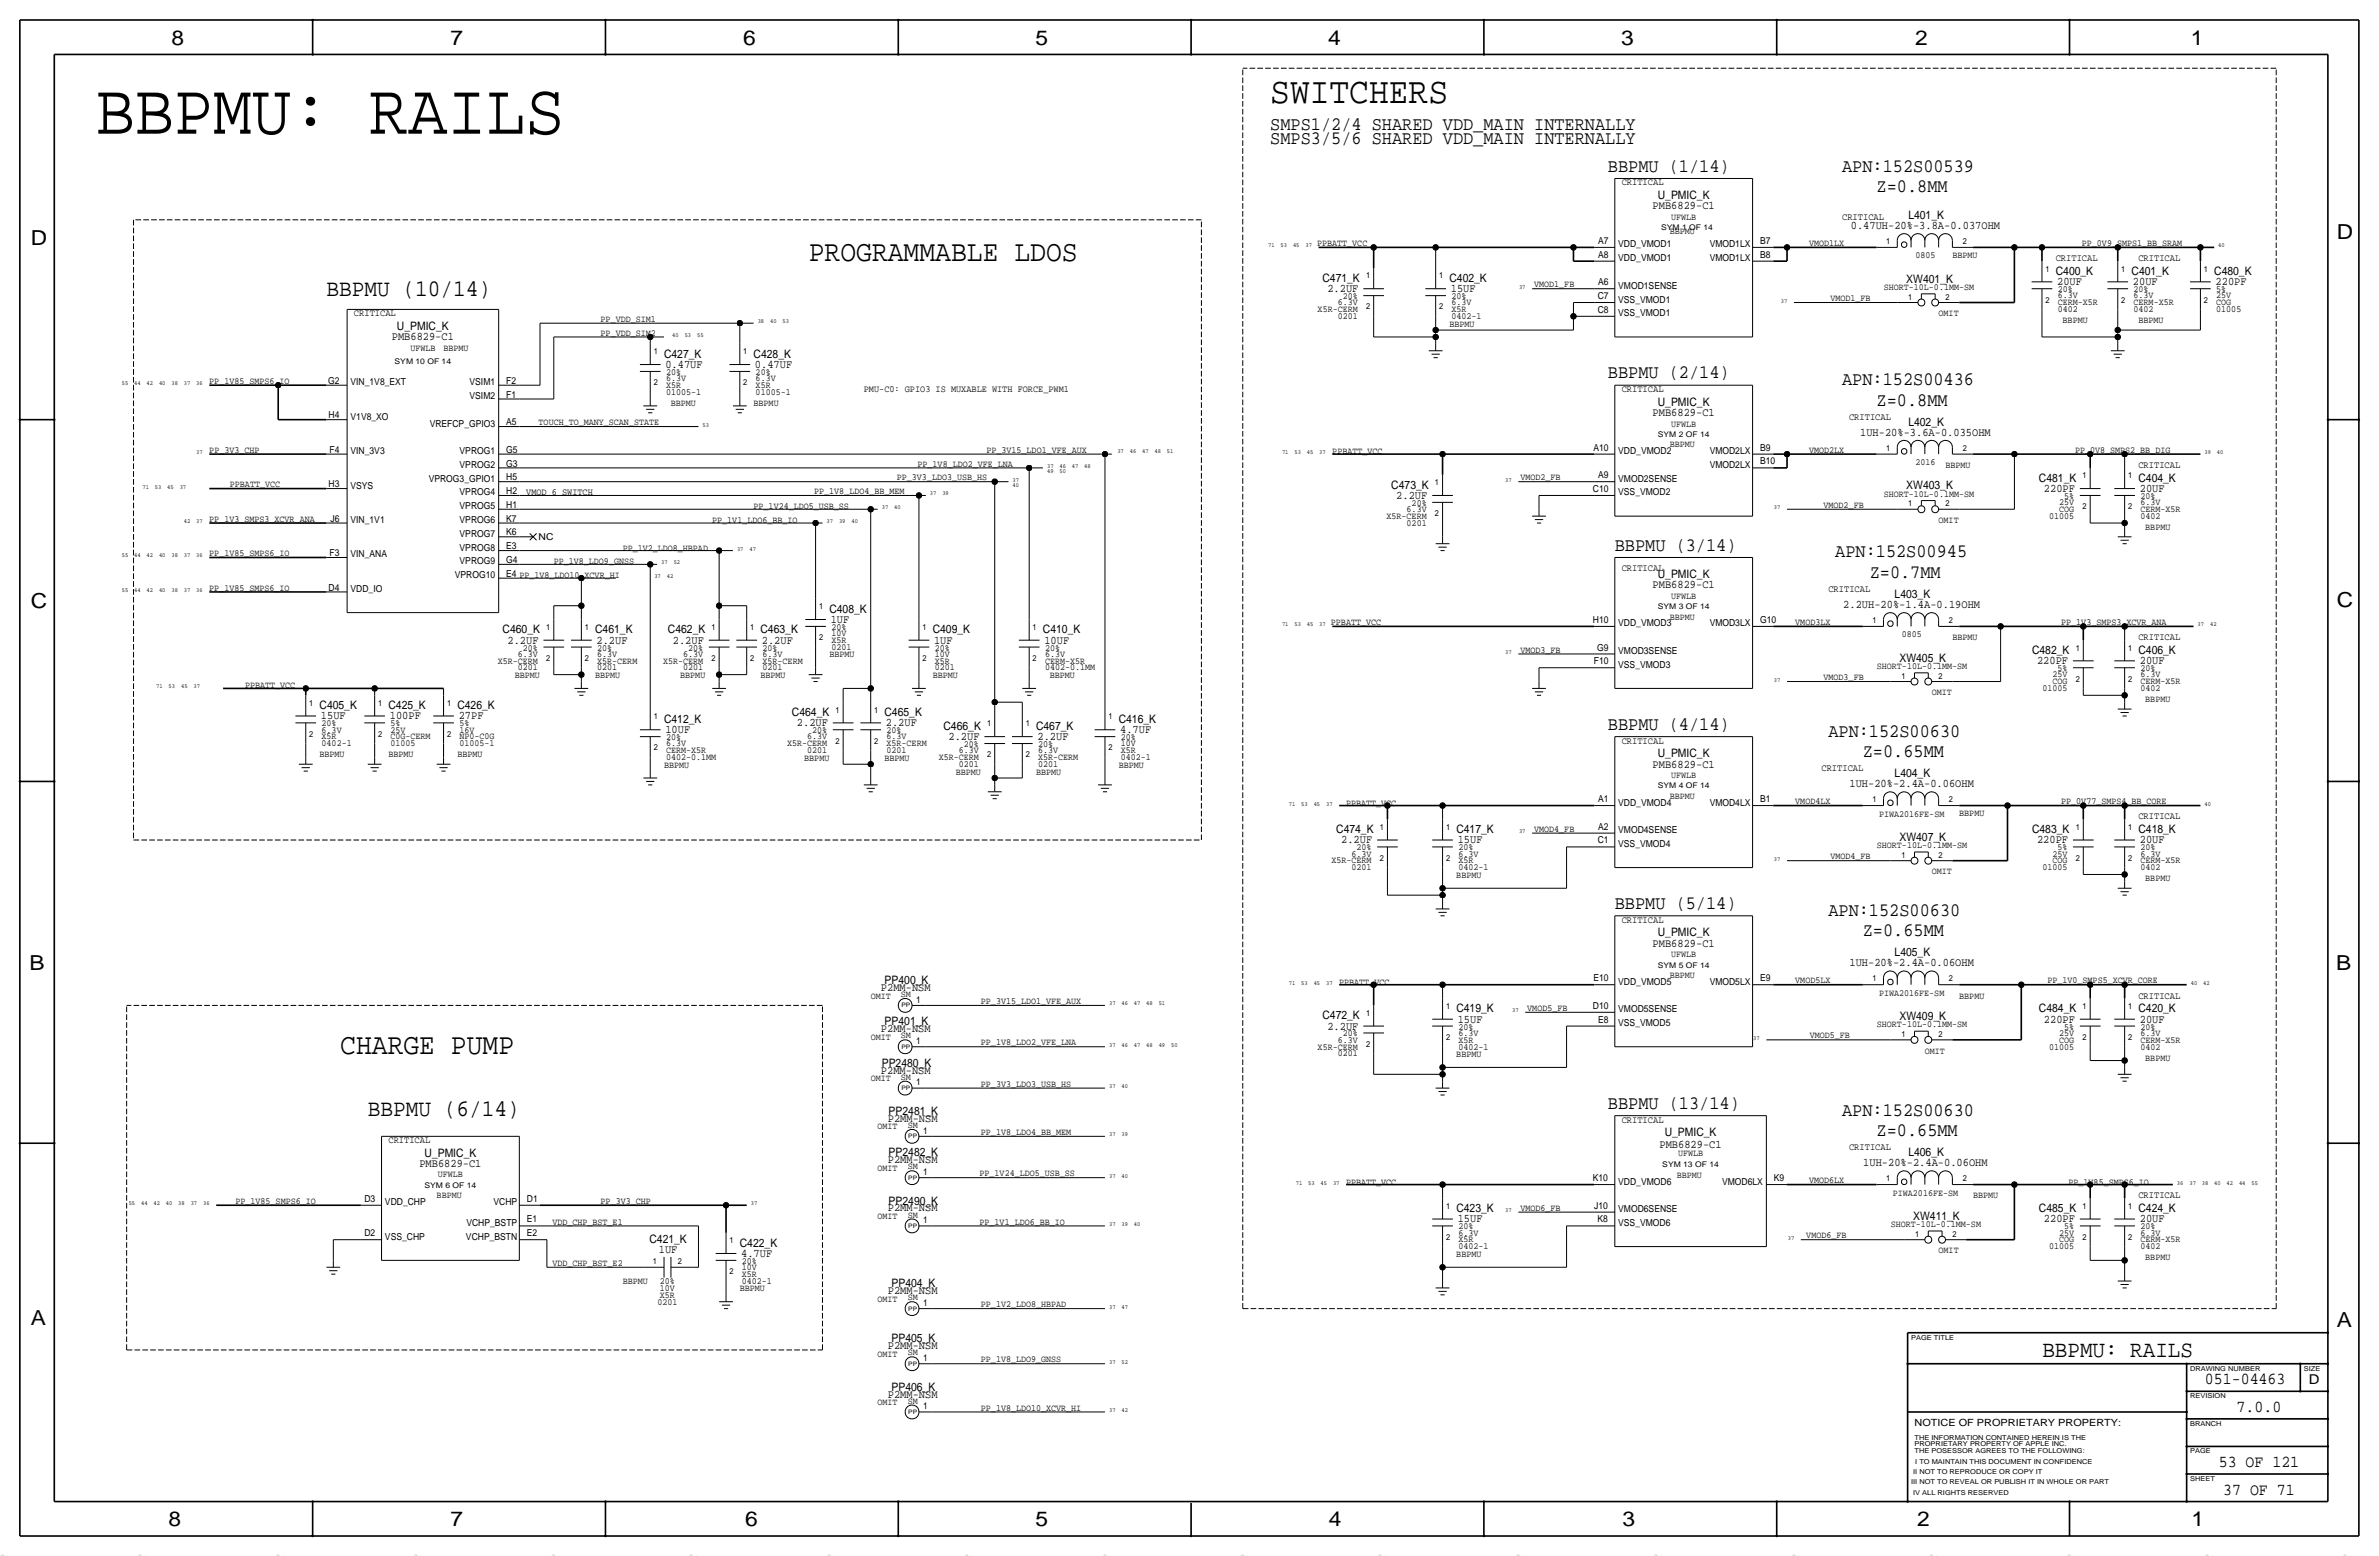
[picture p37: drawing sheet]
<svg xmlns="http://www.w3.org/2000/svg" width="877mm" height="574mm" viewBox="0 0 877 574" stroke-linecap="round" stroke-linejoin="round" font-family="sans-serif">
<defs><g id="words">
<text font-size="26.9" x="35.3" y="49.3">BBPMU: RAILS</text>
<text font-size="13.6" x="468.3" y="37.8">SWITCHERS</text>
<g font-size="10.9">
<text x="298.1" y="96.3">PROGRAMMABLE LDOS</text>
<text x="125.4" y="388.4">CHARGE PUMP</text>
</g>
<g font-size="8.7">
<text x="120.3" y="109">BBPMU (10/14)</text>
<text x="135.6" y="411.2">BBPMU (6/14)</text>
</g>
<text font-size="8.6" x="753" y="500.1">BBPMU: RAILS</text>
<g font-size="7.6">
<text x="63.2" y="16.5">8</text>
<text x="166.1" y="16.5">7</text>
<text x="274" y="16.5">6</text>
<text x="381.7" y="16.5">5</text>
<text x="489.7" y="16.5">4</text>
<text x="597.6" y="16.5">3</text>
<text x="706.1" y="16.5">2</text>
<text x="807.7" y="16.5">1</text>
<text x="861.5" y="88.1">D</text>
<text x="11.4" y="90.4">D</text>
<text x="11.4" y="224.3">C</text>
<text x="861.5" y="223.8">C</text>
<text x="10.9" y="357.6">B</text>
<text x="861.3" y="357.4">B</text>
<text x="11.4" y="488.4">A</text>
<text x="861.5" y="489.2">A</text>
<text x="62.2" y="562.6">8</text>
<text x="166.1" y="562.6">7</text>
<text x="274.8" y="562.6">6</text>
<text x="381.7" y="562.6">5</text>
<text x="489.9" y="562.6">4</text>
<text x="598.1" y="562.6">3</text>
<text x="706.8" y="562.6">2</text>
<text x="807.9" y="562.6">1</text>
</g>
<g font-size="7">
<text x="468.3" y="53.1">SMPS3/5/6 SHARED VDD_MAIN INTERNALLY</text>
<text x="468.3" y="48">SMPS1/2/4 SHARED VDD_MAIN INTERNALLY</text>
<text x="592.8" y="63.2">BBPMU (1/14)</text>
<text x="679.1" y="63.2">APN:152S00539</text>
<text x="691.8" y="70.9">Z=0.8MM</text>
<text x="592.8" y="139.4">BBPMU (2/14)</text>
<text x="679.1" y="142">APN:152S00436</text>
<text x="691.8" y="149.6">Z=0.8MM</text>
<text x="595.3" y="202.9">BBPMU (3/14)</text>
<text x="676.6" y="205.5">APN:152S00945</text>
<text x="689.3" y="213.1">Z=0.7MM</text>
<text x="592.8" y="269">BBPMU (4/14)</text>
<text x="674.1" y="271.5">APN:152S00630</text>
<text x="686.8" y="279.1">Z=0.65MM</text>
<text x="595.3" y="335">BBPMU (5/14)</text>
<text x="674.1" y="337.6">APN:152S00630</text>
<text x="686.8" y="345.2">Z=0.65MM</text>
<text x="592.8" y="408.7">BBPMU (13/14)</text>
<text x="679.1" y="411.2">APN:152S00630</text>
<text x="691.8" y="418.8">Z=0.65MM</text>
</g>
<g font-size="6.2">
<text x="812.9" y="510.3">051-04463</text>
<text x="824.6" y="520.4">7.0.0</text>
<text x="818" y="540.8">53 OF 121</text>
<text x="819.6" y="550.9">37 OF 71</text>
</g>
<text font-size="5" x="851.2" y="510.3">D</text>
<g font-size="4.3">
<text x="609.3" y="77.2">PMB6829-C1</text>
<text x="611.2" y="73.4">U_PMIC_K</text>
<text x="703.5" y="80.8">L401_K</text>
<text x="682.4" y="84.3">0.47UH-20%-3.8A-0.037OHM</text>
<text x="757.9" y="101.3">C400_K</text>
<text x="785.8" y="101.3">C401_K</text>
<text x="816.3" y="101.3">C480_K</text>
<text x="487.5" y="103.9">C471_K</text>
<text x="489.4" y="107.7">2.2UF</text>
<text x="534.4" y="103.9">C402_K</text>
<text x="534.9" y="107.7">15UF</text>
<text x="702.8" y="104.1">XW401_K</text>
<text x="758.4" y="105.2">20UF</text>
<text x="786.3" y="105.2">20UF</text>
<text x="816.8" y="105.2">220PF</text>
<text x="144.4" y="125.5">PMB6829-C1</text>
<text x="146.3" y="121.7">U_PMIC_K</text>
<text x="244.8" y="131.8">C427_K</text>
<text x="277.8" y="131.8">C428_K</text>
<text x="245.3" y="135.6">0.47UF</text>
<text x="278.3" y="135.6">0.47UF</text>
<text x="611.2" y="149.6">U_PMIC_K</text>
<text x="609.3" y="153.4">PMB6829-C1</text>
<text x="685.8" y="160.5">1UH-20%-3.6A-0.035OHM</text>
<text x="703.5" y="157">L402_K</text>
<text x="751.7" y="177.5">C481_K</text>
<text x="788.4" y="177.5">C404_K</text>
<text x="512.9" y="180.1">C473_K</text>
<text x="514.8" y="183.9">2.2UF</text>
<text x="702.8" y="180.3">XW403_K</text>
<text x="753.5" y="181.4">220PF</text>
<text x="788.9" y="181.4">20UF</text>
<text x="611.2" y="213.1">U_PMIC_K</text>
<text x="609.3" y="216.9">PMB6829-C1</text>
<text x="698.5" y="220.5">L403_K</text>
<text x="305.8" y="225.8">C408_K</text>
<text x="679.6" y="224">2.2UH-20%-1.4A-0.19OHM</text>
<text x="185.3" y="233.4">C460_K</text>
<text x="219.4" y="233.4">C461_K</text>
<text x="246.2" y="233.4">C462_K</text>
<text x="280.4" y="233.4">C463_K</text>
<text x="306.3" y="229.6">1UF</text>
<text x="343.9" y="233.4">C409_K</text>
<text x="384.5" y="233.4">C410_K</text>
<text x="187.1" y="237.2">2.2UF</text>
<text x="219.9" y="237.2">2.2UF</text>
<text x="248.1" y="237.2">2.2UF</text>
<text x="280.9" y="237.2">2.2UF</text>
<text x="344.4" y="237.2">1UF</text>
<text x="385" y="237.2">10UF</text>
<text x="700.3" y="243.8">XW405_K</text>
<text x="749.2" y="241">C482_K</text>
<text x="751" y="244.9">220PF</text>
<text x="788.4" y="241">C406_K</text>
<text x="788.9" y="244.9">20UF</text>
<text x="117.8" y="261.4">C405_K</text>
<text x="143.2" y="261.4">C425_K</text>
<text x="168.6" y="261.4">C426_K</text>
<text x="292" y="263.9">C464_K</text>
<text x="326.1" y="263.9">C465_K</text>
<text x="118.3" y="265.2">15UF</text>
<text x="143.7" y="265.2">100PF</text>
<text x="169.1" y="265.2">27PF</text>
<text x="244.8" y="266.4">C412_K</text>
<text x="293.8" y="267.7">2.2UF</text>
<text x="326.6" y="267.7">2.2UF</text>
<text x="347.8" y="269">C466_K</text>
<text x="382" y="269">C467_K</text>
<text x="412.4" y="266.4">C416_K</text>
<text x="245.3" y="270.3">10UF</text>
<text x="349.7" y="272.8">2.2UF</text>
<text x="382.5" y="272.8">2.2UF</text>
<text x="413" y="270.3">4.7UF</text>
<text x="611.2" y="279.1">U_PMIC_K</text>
<text x="609.3" y="283">PMB6829-C1</text>
<text x="698.5" y="286.5">L404_K</text>
<text x="681.9" y="290.1">1UH-20%-2.4A-0.06OHM</text>
<text x="492.6" y="307.1">C474_K</text>
<text x="494.5" y="310.9">2.2UF</text>
<text x="536.9" y="307.1">C417_K</text>
<text x="537.4" y="310.9">15UF</text>
<text x="700.3" y="309.9">XW407_K</text>
<text x="749.2" y="307.1">C483_K</text>
<text x="751" y="310.9">220PF</text>
<text x="788.4" y="307.1">C418_K</text>
<text x="788.9" y="310.9">20UF</text>
<text x="611.2" y="345.2">U_PMIC_K</text>
<text x="609.3" y="349">PMB6829-C1</text>
<text x="698.5" y="352.6">L405_K</text>
<text x="681.9" y="356.1">1UH-20%-2.4A-0.06OHM</text>
<text x="324.8" y="365.3">P2MM-NSM</text>
<text x="326.1" y="362.7">PP400_K</text>
<text x="326.1" y="378">PP401_K</text>
<text x="487.5" y="375.7">C472_K</text>
<text x="536.9" y="373.1">C419_K</text>
<text x="537.4" y="376.9">15UF</text>
<text x="700.3" y="375.9">XW409_K</text>
<text x="751.7" y="373.1">C484_K</text>
<text x="753.5" y="376.9">220PF</text>
<text x="788.4" y="373.1">C420_K</text>
<text x="788.9" y="376.9">20UF</text>
<text x="324.8" y="380.5">P2MM-NSM</text>
<text x="489.4" y="379.5">2.2UF</text>
<text x="324.8" y="395.7">P2MM-NSM</text>
<text x="325.1" y="393.2">PP2480_K</text>
<text x="327.3" y="413.5">P2MM-NSM</text>
<text x="327.6" y="411">PP2481_K</text>
<text x="613.7" y="418.8">U_PMIC_K</text>
<text x="611.8" y="423.1">PMB6829-C1</text>
<text x="154.6" y="430.3">PMB6829-C1</text>
<text x="156.5" y="426.5">U_PMIC_K</text>
<text x="327.3" y="428.8">P2MM-NSM</text>
<text x="327.6" y="426.2">PP2482_K</text>
<text x="686.9" y="429.8">1UH-20%-2.4A-0.06OHM</text>
<text x="703.5" y="426.2">L406_K</text>
<text x="327.6" y="444">PP2490_K</text>
<text x="327.3" y="446.5">P2MM-NSM</text>
<text x="536.9" y="446.8">C423_K</text>
<text x="705.3" y="449.6">XW411_K</text>
<text x="751.7" y="446.8">C485_K</text>
<text x="788.4" y="446.8">C424_K</text>
<text x="537.4" y="450.6">15UF</text>
<text x="753.5" y="450.6">220PF</text>
<text x="788.9" y="450.6">20UF</text>
<text x="239.4" y="458.2">C421_K</text>
<text x="272.7" y="459.5">C422_K</text>
<text x="242.9" y="462">1UF</text>
<text x="273.3" y="463.3">4.7UF</text>
<text x="327.3" y="477">P2MM-NSM</text>
<text x="328.7" y="474.5">PP404_K</text>
<text x="327.3" y="497.3">P2MM-NSM</text>
<text x="328.7" y="494.8">PP405_K</text>
<text x="327.3" y="515.1">P2MM-NSM</text>
<text x="328.7" y="512.6">PP406_K</text>
</g>
<text font-size="3.7" x="705.8" y="525.5">NOTICE OF PROPRIETARY PROPERTY:</text>
<g font-size="3.6">
<text x="597.9" y="68.3">CRITICAL</text>
<text x="679.1" y="81">CRITICAL</text>
<text x="757.9" y="96.3">CRITICAL</text>
<text x="788.4" y="96.3">CRITICAL</text>
<text x="130.5" y="116.6">CRITICAL</text>
<text x="597.9" y="144.5">CRITICAL</text>
<text x="681.7" y="154.7">CRITICAL</text>
<text x="788.4" y="172.5">CRITICAL</text>
<text x="597.9" y="210.6">CRITICAL</text>
<text x="674.1" y="218.2">CRITICAL</text>
<text x="788.4" y="236">CRITICAL</text>
<text x="597.9" y="274.1">CRITICAL</text>
<text x="671.5" y="284.2">CRITICAL</text>
<text x="788.4" y="302">CRITICAL</text>
<text x="597.9" y="340.1">CRITICAL</text>
<text x="788.4" y="368">CRITICAL</text>
<text x="597.9" y="413.8">CRITICAL</text>
<text x="143.2" y="421.4">CRITICAL</text>
<text x="681.7" y="423.9">CRITICAL</text>
<text x="788.4" y="441.7">CRITICAL</text>
</g>
<g font-size="3.5">
<text x="616.1" y="81">UFWLB</text>
<text x="589.2" y="89.9">A7</text>
<text x="615.6" y="86.1">BBPMU</text>
<text x="648.9" y="89.9">B7</text>
<text x="485.6" y="90.7">PPBATT_VCC</text>
<text x="589.2" y="95">A8</text>
<text x="596.6" y="91.2">VDD_VMOD1</text>
<text x="630.3" y="91.2">VMOD1LX</text>
<text x="648.9" y="95">B8</text>
<text x="667" y="90.7">VMOD1LX</text>
<text x="706.2" y="95.3">0805</text>
<text x="719.8" y="95">BBPMU</text>
<text x="767.5" y="90.7">PP_0V9_SMPS1_BB_SRAM</text>
<text x="596.6" y="96.3">VDD_VMOD1</text>
<text x="630.3" y="96.3">VMOD1LX</text>
<text x="565.6" y="105.9">VMOD1_FB</text>
<text x="589.2" y="105.2">A6</text>
<text x="596.6" y="106.4">VMOD1SENSE</text>
<text x="694.5" y="106.9">SHORT-10L-0.1MM-SM</text>
<text x="758.6" y="107.7">20%</text>
<text x="786.6" y="107.7">20%</text>
<text x="817.1" y="107.7">5%</text>
<text x="493.2" y="112.5">6.3V</text>
<text x="495" y="110.2">20%</text>
<text x="535.1" y="110.2">20%</text>
<text x="535.1" y="112.5">6.3V</text>
<text x="589" y="110.2">C7</text>
<text x="596.6" y="111.5">VSS_VMOD1</text>
<text x="674.8" y="111">VMOD1_FB</text>
<text x="758.6" y="112.5">CERM-X5R</text>
<text x="758.6" y="110">6.3V</text>
<text x="786.6" y="112.5">CERM-X5R</text>
<text x="786.6" y="110">6.3V</text>
<text x="817.1" y="112.5">COG</text>
<text x="817.1" y="110">25V</text>
<text x="221.4" y="118.6">PP_VDD_SIM1</text>
<text x="485.8" y="115.1">X5R-CERM</text>
<text x="493.2" y="117.6">0201</text>
<text x="535.1" y="115.1">X5R</text>
<text x="535.1" y="117.6">0402-1</text>
<text x="589" y="115.3">C8</text>
<text x="596.6" y="116.6">VSS_VMOD1</text>
<text x="714.7" y="116.6">OMIT</text>
<text x="758.6" y="115.1">0402</text>
<text x="760.4" y="119.1">BBPMU</text>
<text x="786.6" y="115.1">0402</text>
<text x="788.4" y="119.1">BBPMU</text>
<text x="817.1" y="115.1">01005</text>
<text x="221.4" y="123.7">PP_VDD_SIM2</text>
<text x="534.4" y="120.4">BBPMU</text>
<text x="151.3" y="129.3">UFWLB</text>
<text x="163.5" y="129.3">BBPMU</text>
<text x="77.2" y="141.5">PP_1V85_SMPS6_IO</text>
<text x="121" y="141.5">G2</text>
<text x="129.2" y="142">VIN_1V8_EXT</text>
<text x="173.1" y="142">VSIM1</text>
<text x="186.6" y="141.5">F2</text>
<text x="245.6" y="143">X5R</text>
<text x="245.6" y="138.2">20%</text>
<text x="245.6" y="140.5">6.3V</text>
<text x="278.6" y="143">X5R</text>
<text x="278.6" y="138.2">20%</text>
<text x="278.6" y="140.5">6.3V</text>
<text x="173.1" y="147.1">VSIM2</text>
<text x="186.6" y="146.6">F1</text>
<text x="245.6" y="145.5">01005-1</text>
<text x="247.3" y="149.6">BBPMU</text>
<text x="277.8" y="149.6">BBPMU</text>
<text x="278.6" y="145.5">01005-1</text>
<text x="318.5" y="144.5">PMU-C0: GPIO3 IS MUXABLE WITH FORCE_PWM1</text>
<text x="121.1" y="154.2">H4</text>
<text x="129.2" y="154.7">V1V8_XO</text>
<text x="158.4" y="157.2">VREFCP_GPIO3</text>
<text x="186.6" y="156.7">A5</text>
<text x="198.6" y="156.7">TOUCH_TO_MANY_SCAN_STATE</text>
<text x="616.1" y="157.2">UFWLB</text>
<text x="77.2" y="166.9">PP_3V3_CHP</text>
<text x="121.5" y="166.9">F4</text>
<text x="129.2" y="167.4">VIN_3V3</text>
<text x="169.4" y="167.4">VPROG1</text>
<text x="186.6" y="166.9">G5</text>
<text x="363.7" y="166.9">PP_3V15_LDO1_VFE_AUX</text>
<text x="491.2" y="167.4">PPBATT_VCC</text>
<text x="587.4" y="166.1">A10</text>
<text x="596.6" y="167.4">VDD_VMOD2</text>
<text x="615.6" y="164.8">BBPMU</text>
<text x="630.3" y="167.4">VMOD2LX</text>
<text x="648.9" y="166.1">B9</text>
<text x="667" y="166.9">VMOD2LX</text>
<text x="765" y="166.9">PP_0V8_SMPS2_BB_DIG</text>
<text x="169.4" y="172.5">VPROG2</text>
<text x="186.6" y="172">G3</text>
<text x="338.3" y="172">PP_1V8_LDO2_VFE_LNA</text>
<text x="630.3" y="172.5">VMOD2LX</text>
<text x="648.9" y="171.2">B10</text>
<text x="706.2" y="171.5">2016</text>
<text x="717.2" y="172.5">BBPMU</text>
<text x="84.8" y="179.3">PPBATT_VCC</text>
<text x="121.1" y="179.6">H3</text>
<text x="158.1" y="177.5">VPROG3_GPIO1</text>
<text x="186.6" y="177">H5</text>
<text x="330.7" y="177">PP_3V3_LDO3_USB_HS</text>
<text x="560.5" y="177">VMOD2_FB</text>
<text x="589.2" y="176.3">A9</text>
<text x="596.6" y="177.5">VMOD2SENSE</text>
<text x="129.2" y="180.1">VSYS</text>
<text x="169.4" y="182.6">VPROG4</text>
<text x="186.6" y="182.1">H2</text>
<text x="194" y="182.6">VMOD 6 SWITCH</text>
<text x="300.2" y="182.1">PP_1V8_LDO4_BB_MEM</text>
<text x="587.3" y="181.4">C10</text>
<text x="596.6" y="182.6">VSS_VMOD2</text>
<text x="694.5" y="183.1">SHORT-10L-0.1MM-SM</text>
<text x="761" y="183.9">5%</text>
<text x="789.1" y="183.9">20%</text>
<text x="169.4" y="187.7">VPROG5</text>
<text x="186.6" y="187.2">H1</text>
<text x="277.8" y="187.7">PP_1V24_LDO5_USB_SS</text>
<text x="511.2" y="191.3">X5R-CERM</text>
<text x="518.6" y="188.7">6.3V</text>
<text x="520.4" y="186.4">20%</text>
<text x="672.3" y="187.2">VMOD2_FB</text>
<text x="755.5" y="191.3">01005</text>
<text x="759.2" y="188.7">COG</text>
<text x="759.2" y="186.2">25V</text>
<text x="789.1" y="188.7">CERM-X5R</text>
<text x="789.1" y="191.3">0402</text>
<text x="789.1" y="186.2">6.3V</text>
<text x="77.2" y="192.3">PP_1V3_SMPS3_XCVR_ANA</text>
<text x="121.8" y="192.3">J6</text>
<text x="129.2" y="192.8">VIN_1V1</text>
<text x="169.4" y="192.8">VPROG6</text>
<text x="169.4" y="197.9">VPROG7</text>
<text x="186.6" y="197.4">K6</text>
<text x="186.6" y="192.3">K7</text>
<text x="262.6" y="192.8">PP_1V1_LDO6_BB_IO</text>
<text x="518.6" y="193.8">0201</text>
<text x="714.7" y="192.8">OMIT</text>
<text x="790.9" y="195.3">BBPMU</text>
<text x="169.4" y="202.9">VPROG8</text>
<text x="186.6" y="202.4">E3</text>
<text x="198.6" y="199.1">NC</text>
<text x="229.6" y="202.9">PP_1V2_LDO8_HBPAD</text>
<text x="77.2" y="205">PP_1V85_SMPS6_IO</text>
<text x="121.5" y="205">F3</text>
<text x="129.2" y="205.5">VIN_ANA</text>
<text x="169.4" y="208">VPROG9</text>
<text x="186.6" y="207.5">G4</text>
<text x="204.2" y="208">PP_1V8_LDO9_GNSS</text>
<text x="167.7" y="213.1">VPROG10</text>
<text x="186.6" y="212.6">E4 PP_1V8_LDO10_XCVR_HI</text>
<text x="77.2" y="217.7">PP_1V85_SMPS6_IO</text>
<text x="121.1" y="217.7">D4</text>
<text x="129.2" y="218.2">VDD_IO</text>
<text x="616.1" y="220.7">UFWLB</text>
<text x="306.5" y="232.2">20%</text>
<text x="490.7" y="230.4">PPBATT_VCC</text>
<text x="587.3" y="229.6">H10</text>
<text x="596.6" y="230.9">VDD_VMOD3</text>
<text x="615.6" y="228.3">BBPMU</text>
<text x="630.3" y="230.9">VMOD3LX</text>
<text x="648.9" y="229.6">G10</text>
<text x="661.9" y="230.4">VMOD3LX</text>
<text x="759.9" y="230.4">PP_1V3_SMPS3_XCVR_ANA</text>
<text x="192.8" y="239.8">20%</text>
<text x="220.2" y="239.8">20%</text>
<text x="253.7" y="239.8">20%</text>
<text x="281.1" y="239.8">20%</text>
<text x="306.5" y="237">X5R</text>
<text x="306.5" y="239.5">0201</text>
<text x="306.5" y="234.4">10V</text>
<text x="344.6" y="239.8">20%</text>
<text x="385.3" y="239.8">20%</text>
<text x="588.8" y="239.8">G9</text>
<text x="701.1" y="235">0805</text>
<text x="719.8" y="236">BBPMU</text>
<text x="183.5" y="244.6">X5R-CERM</text>
<text x="190.9" y="242.1">6.3V</text>
<text x="220.2" y="244.6">X5R-CERM</text>
<text x="220.2" y="242.1">6.3V</text>
<text x="244.5" y="244.6">X5R-CERM</text>
<text x="251.9" y="242.1">6.3V</text>
<text x="281.1" y="244.6">X5R-CERM</text>
<text x="281.1" y="242.1">6.3V</text>
<text x="305.8" y="242.3">BBPMU</text>
<text x="344.6" y="244.6">X5R</text>
<text x="344.6" y="242.1">10V</text>
<text x="385.3" y="244.6">CERM-X5R</text>
<text x="385.3" y="242.1">6.3V</text>
<text x="560.5" y="240.5">VMOD3_FB</text>
<text x="587.6" y="244.9">F10</text>
<text x="596.6" y="241">VMOD3SENSE</text>
<text x="189.8" y="249.9">BBPMU</text>
<text x="190.9" y="247.1">0201</text>
<text x="219.4" y="249.9">BBPMU</text>
<text x="220.2" y="247.1">0201</text>
<text x="250.8" y="249.9">BBPMU</text>
<text x="251.9" y="247.1">0201</text>
<text x="280.4" y="249.9">BBPMU</text>
<text x="281.1" y="247.1">0201</text>
<text x="343.9" y="249.9">BBPMU</text>
<text x="344.6" y="247.1">0201</text>
<text x="385.3" y="247.1">0402-0.1MM</text>
<text x="387" y="249.9">BBPMU</text>
<text x="596.6" y="246.1">VSS_VMOD3</text>
<text x="672.3" y="250.7">VMOD3_FB</text>
<text x="692" y="246.6">SHORT-10L-0.1MM-SM</text>
<text x="756.7" y="249.7">25V</text>
<text x="758.5" y="247.4">5%</text>
<text x="789.1" y="247.4">20%</text>
<text x="789.1" y="249.7">6.3V</text>
<text x="90.4" y="253.4">PPBATT_VCC</text>
<text x="712.2" y="256.3">OMIT</text>
<text x="753" y="254.8">01005</text>
<text x="756.7" y="252.2">COG</text>
<text x="789.1" y="252.2">CERM-X5R</text>
<text x="789.1" y="254.8">0402</text>
<text x="790.9" y="258.8">BBPMU</text>
<text x="118.6" y="267.7">20%</text>
<text x="144" y="267.7">5%</text>
<text x="169.4" y="267.7">5%</text>
<text x="118.6" y="272.5">X5R</text>
<text x="118.6" y="275.1">0402-1</text>
<text x="118.6" y="270">6.3V</text>
<text x="144" y="272.5">C0G-CERM</text>
<text x="144" y="275.1">01005</text>
<text x="144" y="270">25V</text>
<text x="169.4" y="272.5">NP0-C0G</text>
<text x="169.4" y="275.1">01005-1</text>
<text x="169.4" y="270">16V</text>
<text x="245.6" y="272.8">20%</text>
<text x="245.6" y="275.1">6.3V</text>
<text x="290.2" y="275.1">X5R-CERM</text>
<text x="297.6" y="272.5">6.3V</text>
<text x="299.5" y="270.3">20%</text>
<text x="326.8" y="275.1">X5R-CERM</text>
<text x="326.8" y="270.3">20%</text>
<text x="326.8" y="272.5">6.3V</text>
<text x="355.3" y="275.3">20%</text>
<text x="382.7" y="275.3">20%</text>
<text x="413.2" y="272.8">20%</text>
<text x="413.2" y="275.1">10V</text>
<text x="117.8" y="279.1">BBPMU</text>
<text x="143.2" y="279.1">BBPMU</text>
<text x="168.6" y="279.1">BBPMU</text>
<text x="245.6" y="277.6">CERM-X5R</text>
<text x="245.6" y="280.2">0402-0.1MM</text>
<text x="296.5" y="280.4">BBPMU</text>
<text x="297.6" y="277.6">0201</text>
<text x="326.1" y="280.4">BBPMU</text>
<text x="326.8" y="277.6">0201</text>
<text x="346.1" y="280.2">X5R-CERM</text>
<text x="353.5" y="277.6">6.3V</text>
<text x="382.7" y="280.2">X5R-CERM</text>
<text x="382.7" y="277.6">6.3V</text>
<text x="413.2" y="277.6">X5R</text>
<text x="413.2" y="280.2">0402-1</text>
<text x="244.8" y="283">BBPMU</text>
<text x="352.4" y="285.5">BBPMU</text>
<text x="353.5" y="282.7">0201</text>
<text x="382" y="285.5">BBPMU</text>
<text x="382.7" y="282.7">0201</text>
<text x="412.4" y="283">BBPMU</text>
<text x="616.1" y="286.8">UFWLB</text>
<text x="496.3" y="296.9">PPBATT_VCC</text>
<text x="589.2" y="295.7">A1</text>
<text x="596.6" y="296.9">VDD_VMOD4</text>
<text x="615.6" y="294.4">BBPMU</text>
<text x="630.3" y="296.9">VMOD4LX</text>
<text x="648.9" y="295.7">B1</text>
<text x="661.9" y="296.4">VMOD4LX</text>
<text x="759.9" y="296.4">PP_0V77_SMPS4_BB_CORE</text>
<text x="589.2" y="305.8">A2</text>
<text x="692.8" y="301">PIWA2016FE-SM</text>
<text x="722.3" y="300.7">BBPMU</text>
<text x="565.6" y="306.6">VMOD4_FB</text>
<text x="589" y="310.9">C1</text>
<text x="596.6" y="307.1">VMOD4SENSE</text>
<text x="498.3" y="315.7">6.3V</text>
<text x="500.1" y="313.4">20%</text>
<text x="537.7" y="313.4">20%</text>
<text x="537.7" y="315.7">6.3V</text>
<text x="596.6" y="312.2">VSS_VMOD4</text>
<text x="674.8" y="316.7">VMOD4_FB</text>
<text x="692" y="312.7">SHORT-10L-0.1MM-SM</text>
<text x="756.7" y="315.7">25V</text>
<text x="758.5" y="313.4">5%</text>
<text x="789.1" y="313.4">20%</text>
<text x="789.1" y="315.7">6.3V</text>
<text x="490.9" y="318.3">X5R-CERM</text>
<text x="498.3" y="320.8">0201</text>
<text x="536.9" y="323.6">BBPMU</text>
<text x="537.7" y="318.3">X5R</text>
<text x="537.7" y="320.8">0402-1</text>
<text x="712.2" y="322.3">OMIT</text>
<text x="753" y="320.8">01005</text>
<text x="756.7" y="318.3">COG</text>
<text x="789.1" y="318.3">CERM-X5R</text>
<text x="789.1" y="320.8">0402</text>
<text x="790.9" y="324.9">BBPMU</text>
<text x="616.1" y="352.8">UFWLB</text>
<text x="493.7" y="363">PPBATT_VCC</text>
<text x="587.4" y="361.7">E10</text>
<text x="596.6" y="363">VDD_VMOD5</text>
<text x="615.6" y="360.4">BBPMU</text>
<text x="630.3" y="363">VMOD5LX</text>
<text x="648.9" y="361.7">E9</text>
<text x="661.9" y="362.5">VMOD5LX</text>
<text x="754.8" y="362.5">PP_1V0_SMPS5_XCVR_CORE</text>
<text x="321" y="368">OMIT</text>
<text x="332.1" y="367.5">SM</text>
<text x="337.8" y="369.6">1</text>
<text x="361.6" y="370.1">PP_3V15_LDO1_VFE_AUX</text>
<text x="587.3" y="371.9">D10</text>
<text x="692.8" y="367">PIWA2016FE-SM</text>
<text x="722.3" y="368">BBPMU</text>
<text x="563.1" y="372.6">VMOD5_FB</text>
<text x="589.2" y="376.9">E8</text>
<text x="596.6" y="373.1">VMOD5SENSE</text>
<text x="321" y="383.3">OMIT</text>
<text x="332.1" y="382.8">SM</text>
<text x="495" y="382">20%</text>
<text x="537.7" y="379.5">20%</text>
<text x="537.7" y="381.8">6.3V</text>
<text x="596.6" y="378.2">VSS_VMOD5</text>
<text x="667.2" y="382.8">VMOD5_FB</text>
<text x="692" y="378.7">SHORT-10L-0.1MM-SM</text>
<text x="759.2" y="381.8">25V</text>
<text x="761" y="379.5">5%</text>
<text x="789.1" y="379.5">20%</text>
<text x="789.1" y="381.8">6.3V</text>
<text x="337.8" y="384.8">1</text>
<text x="361.6" y="385.3">PP_1V8_LDO2_VFE_LNA</text>
<text x="485.8" y="386.8">X5R-CERM</text>
<text x="493.2" y="389.4">0201</text>
<text x="493.2" y="384.3">6.3V</text>
<text x="536.9" y="389.6">BBPMU</text>
<text x="537.7" y="384.3">X5R</text>
<text x="537.7" y="386.8">0402-1</text>
<text x="709.6" y="388.4">OMIT</text>
<text x="755.5" y="386.8">01005</text>
<text x="759.2" y="384.3">COG</text>
<text x="789.1" y="384.3">CERM-X5R</text>
<text x="789.1" y="386.8">0402</text>
<text x="790.9" y="390.9">BBPMU</text>
<text x="321" y="398.5">OMIT</text>
<text x="332.1" y="398">SM</text>
<text x="337.8" y="400.1">1</text>
<text x="361.6" y="400.6">PP_3V3_LDO3_USB_HS</text>
<text x="323.5" y="416.3">OMIT</text>
<text x="334.6" y="415.8">SM</text>
<text x="340.3" y="417.8">1</text>
<text x="361.6" y="418.3">PP_1V8_LDO4_BB_MEM</text>
<text x="323.5" y="431.5">OMIT</text>
<text x="334.6" y="431">SM</text>
<text x="618.6" y="426.1">UFWLB</text>
<text x="161.4" y="433.8">UFWLB</text>
<text x="340.3" y="433.1">1</text>
<text x="361.1" y="433.6">PP_1V24_LDO5_USB_SS</text>
<text x="496.3" y="436.6">PPBATT_VCC</text>
<text x="587.2" y="435.4">K10</text>
<text x="596.6" y="436.6">VDD_VMOD6</text>
<text x="618.2" y="434.1">BBPMU</text>
<text x="634.9" y="436.6">VMOD6LX</text>
<text x="654" y="435.4">K9</text>
<text x="667" y="436.1">VMOD6LX</text>
<text x="762.6" y="436.6">PP_1V85_SMPS6_IO</text>
<text x="86.8" y="443.7">PP_1V85_SMPS6_IO</text>
<text x="134.4" y="443">D3</text>
<text x="161" y="441.7">BBPMU</text>
<text x="194.3" y="443">D1</text>
<text x="221.4" y="443.7">PP_3V3_CHP</text>
<text x="697.8" y="440.7">PIWA2016FE-SM</text>
<text x="727.4" y="441.7">BBPMU</text>
<text x="141.9" y="444.2">VDD_CHP</text>
<text x="181.9" y="444.2">VCHP</text>
<text x="323.5" y="449.3">OMIT</text>
<text x="334.6" y="448.8">SM</text>
<text x="560.5" y="446.3">VMOD6_FB</text>
<text x="587.7" y="445.5">J10</text>
<text x="596.6" y="446.8">VMOD6SENSE</text>
<text x="134.4" y="455.7">D2</text>
<text x="172" y="451.9">VCHP_BSTP</text>
<text x="194.3" y="450.6">E1</text>
<text x="194.3" y="455.7">E2</text>
<text x="203.7" y="451.4">VDD_CHP_BST_E1</text>
<text x="340.3" y="450.9">1</text>
<text x="361.1" y="451.4">PP_1V1_LDO6_BB_IO</text>
<text x="537.7" y="453.1">20%</text>
<text x="537.7" y="455.4">6.3V</text>
<text x="588.9" y="450.6">K8</text>
<text x="596.6" y="451.9">VSS_VMOD6</text>
<text x="697" y="452.4">SHORT-10L-0.1MM-SM</text>
<text x="759.2" y="455.4">25V</text>
<text x="761" y="453.1">5%</text>
<text x="789.1" y="453.1">20%</text>
<text x="789.1" y="455.4">6.3V</text>
<text x="141.9" y="456.9">VSS_CHP</text>
<text x="171.8" y="456.9">VCHP_BSTN</text>
<text x="537.7" y="458">X5R</text>
<text x="537.7" y="460.5">0402-1</text>
<text x="665.9" y="456.4">VMOD6_FB</text>
<text x="755.5" y="460.5">01005</text>
<text x="759.2" y="458">COG</text>
<text x="789.1" y="458">CERM-X5R</text>
<text x="789.1" y="460.5">0402</text>
<text x="203.7" y="466.6">VDD_CHP_BST_E2</text>
<text x="273.5" y="465.8">20%</text>
<text x="536.9" y="463.3">BBPMU</text>
<text x="714.7" y="462">OMIT</text>
<text x="790.9" y="464.6">BBPMU</text>
<text x="229.6" y="473.5">BBPMU</text>
<text x="243.3" y="473.5">20%</text>
<text x="273.5" y="470.7">X5R</text>
<text x="273.5" y="473.2">0402-1</text>
<text x="273.5" y="468.1">10V</text>
<text x="243.3" y="478.5">X5R</text>
<text x="243.3" y="476">10V</text>
<text x="272.7" y="476">BBPMU</text>
<text x="323.5" y="479.8">OMIT</text>
<text x="334.6" y="479.3">SM</text>
<text x="242.4" y="481.1">0201</text>
<text x="340.3" y="481.3">1</text>
<text x="361.6" y="481.8">PP_1V2_LDO8_HBPAD</text>
<text x="323.5" y="500.1">OMIT</text>
<text x="334.6" y="499.6">SM</text>
<text x="340.3" y="501.6">1</text>
<text x="361.6" y="502.2">PP_1V8_LDO9_GNSS</text>
<text x="323.5" y="517.9">OMIT</text>
<text x="334.6" y="517.4">SM</text>
<text x="340.3" y="519.4">1</text>
<text x="361.6" y="519.9">PP_1V8_LDO10_XCVR_HI</text>
</g>
<g font-size="3.1">
<text x="695.4" y="89.9">1</text>
<text x="723.6" y="89.9">2</text>
<text x="754.1" y="100.1">1</text>
<text x="782" y="100.1">1</text>
<text x="812.5" y="100.1">1</text>
<text x="503.6" y="102.6">1</text>
<text x="530.6" y="102.6">1</text>
<text x="703.5" y="110.5">1</text>
<text x="717.2" y="110.5">2</text>
<text x="754.1" y="111.5">2</text>
<text x="782" y="111.5">2</text>
<text x="812.5" y="111.5">2</text>
<text x="503.6" y="114">2</text>
<text x="530.6" y="114">2</text>
<text x="241" y="130.6">1</text>
<text x="274" y="130.6">1</text>
<text x="241" y="142">2</text>
<text x="274" y="142">2</text>
<text x="695.4" y="166.1">1</text>
<text x="723.6" y="166.1">2</text>
<text x="529" y="178.8">1</text>
<text x="767.8" y="176.3">1</text>
<text x="784.6" y="176.3">1</text>
<text x="529" y="190.2">2</text>
<text x="703.5" y="186.7">1</text>
<text x="717.2" y="186.7">2</text>
<text x="767.8" y="187.7">2</text>
<text x="784.6" y="187.7">2</text>
<text x="302" y="224.5">1</text>
<text x="201.4" y="232.2">1</text>
<text x="215.6" y="232.2">1</text>
<text x="262.3" y="232.2">1</text>
<text x="276.6" y="232.2">1</text>
<text x="340.1" y="232.2">1</text>
<text x="380.7" y="232.2">1</text>
<text x="690.3" y="229.6">1</text>
<text x="718.5" y="229.6">2</text>
<text x="302" y="236">2</text>
<text x="765.2" y="239.8">1</text>
<text x="784.6" y="239.8">1</text>
<text x="201.4" y="243.6">2</text>
<text x="215.6" y="243.6">2</text>
<text x="262.3" y="243.6">2</text>
<text x="276.6" y="243.6">2</text>
<text x="340.1" y="243.6">2</text>
<text x="380.7" y="243.6">2</text>
<text x="701" y="250.2">1</text>
<text x="714.7" y="250.2">2</text>
<text x="765.2" y="251.2">2</text>
<text x="784.6" y="251.2">2</text>
<text x="114" y="260.1">1</text>
<text x="139.4" y="260.1">1</text>
<text x="164.8" y="260.1">1</text>
<text x="308" y="262.6">1</text>
<text x="322.3" y="262.6">1</text>
<text x="241" y="265.2">1</text>
<text x="363.9" y="267.7">1</text>
<text x="378.2" y="267.7">1</text>
<text x="408.6" y="265.2">1</text>
<text x="114" y="271.5">2</text>
<text x="139.4" y="271.5">2</text>
<text x="164.8" y="271.5">2</text>
<text x="308" y="274.1">2</text>
<text x="322.3" y="274.1">2</text>
<text x="241" y="276.6">2</text>
<text x="363.9" y="279.1">2</text>
<text x="378.2" y="279.1">2</text>
<text x="408.6" y="276.6">2</text>
<text x="690.3" y="295.7">1</text>
<text x="718.5" y="295.7">2</text>
<text x="508.7" y="305.8">1</text>
<text x="533.1" y="305.8">1</text>
<text x="765.2" y="305.8">1</text>
<text x="784.6" y="305.8">1</text>
<text x="508.7" y="317.2">2</text>
<text x="533.1" y="317.2">2</text>
<text x="701" y="316.2">1</text>
<text x="714.7" y="316.2">2</text>
<text x="765.2" y="317.2">2</text>
<text x="784.6" y="317.2">2</text>
<text x="690.3" y="361.7">1</text>
<text x="718.5" y="361.7">2</text>
<text x="533.1" y="371.9">1</text>
<text x="767.8" y="371.9">1</text>
<text x="784.6" y="371.9">1</text>
<text x="503.6" y="374.4">1</text>
<text x="533.1" y="383.3">2</text>
<text x="701" y="382.3">1</text>
<text x="714.7" y="382.3">2</text>
<text x="767.8" y="383.3">2</text>
<text x="784.6" y="383.3">2</text>
<text x="503.6" y="385.8">2</text>
<text x="695.4" y="435.4">1</text>
<text x="723.6" y="435.4">2</text>
<text x="533.1" y="445.5">1</text>
<text x="767.8" y="445.5">1</text>
<text x="784.6" y="445.5">1</text>
<text x="706.1" y="455.9">1</text>
<text x="719.8" y="455.9">2</text>
<text x="268.9" y="458.2">1</text>
<text x="533.1" y="456.9">2</text>
<text x="767.8" y="456.9">2</text>
<text x="784.6" y="456.9">2</text>
<text x="240.7" y="465.8">1</text>
<text x="249.9" y="465.8">2</text>
<text x="268.9" y="469.6">2</text>
</g>
<g font-size="2.9">
<text x="612.4" y="84.8">SYM 1 OF 14</text>
<text x="145.5" y="134.3">SYM 10 OF 14</text>
<text x="611.2" y="161">SYM 2 OF 14</text>
<text x="611.2" y="224.5">SYM 3 OF 14</text>
<text x="611.2" y="290.6">SYM 4 OF 14</text>
<text x="611.2" y="356.6">SYM 5 OF 14</text>
<text x="612.8" y="430.2">SYM 13 OF 14</text>
<text x="156.5" y="437.9">SYM 6 OF 14</text>
</g>
<g font-size="2.8" fill="#b6b6b4">
<text x="0" y="573.5" transform="rotate(45 0 573.5)">=</text>
<text x="101.6" y="573.5" transform="rotate(45 101.6 573.5)">=</text>
<text x="152.4" y="573.5" transform="rotate(45 152.4 573.5)">=</text>
<text x="203.2" y="573.5" transform="rotate(45 203.2 573.5)">=</text>
<text x="355.6" y="573.5" transform="rotate(45 355.6 573.5)">=</text>
<text x="406.4" y="573.5" transform="rotate(45 406.4 573.5)">=</text>
<text x="457.2" y="573.5" transform="rotate(45 457.2 573.5)">=</text>
<text x="609.6" y="573.5" transform="rotate(45 609.6 573.5)">=</text>
<text x="660.4" y="573.5" transform="rotate(45 660.4 573.5)">=</text>
<text x="711.2" y="573.5" transform="rotate(45 711.2 573.5)">=</text>
<text x="863.6" y="573.5" transform="rotate(45 863.6 573.5)">=</text>
</g>
<g font-size="2.5">
<text x="704.5" y="493.8">PAGE TITLE</text>
<text x="807.4" y="505.2">DRAWING NUMBER</text>
<text x="849.3" y="505.2">SIZE</text>
<text x="807.4" y="515.4">REVISION</text>
<text x="807.4" y="525.5">BRANCH</text>
<text x="705.8" y="533.1">PROPRIETARY PROPERTY OF APPLE INC.</text>
<text x="705.8" y="530.6">THE INFORMATION CONTAINED HEREIN IS THE</text>
<text x="705.8" y="535.7">THE POSESSOR AGREES TO THE FOLLOWING:</text>
<text x="706.1" y="539.5">I TO MAINTAIN THIS DOCUMENT IN CONFIDENCE</text>
<text x="807.4" y="535.7">PAGE</text>
<text x="705.3" y="543.3">II NOT TO REPRODUCE OR COPY IT</text>
<text x="807.4" y="545.8">SHEET</text>
<text x="704.5" y="547.1">III NOT TO REVEAL OR PUBLISH IT IN WHOLE OR PART</text>
<text x="705.3" y="550.9">IV ALL RIGHTS RESERVED</text>
</g>
<g font-size="2.3">
<text x="467.6" y="91.2">71</text>
<text x="472.1" y="91.2">53</text>
<text x="476.7" y="91.2">45</text>
<text x="481.3" y="91.2">37</text>
<text x="817.8" y="91.2">40</text>
<text x="560" y="106.4">37</text>
<text x="656.5" y="111.5">37</text>
<text x="279.3" y="119.1">38</text>
<text x="283.9" y="119.1">40</text>
<text x="288.5" y="119.1">53</text>
<text x="247.9" y="124.2">40</text>
<text x="252.4" y="124.2">53</text>
<text x="257" y="124.2">55</text>
<text x="44.9" y="142">55</text>
<text x="49.5" y="142">44</text>
<text x="54.1" y="142">42</text>
<text x="58.6" y="142">40</text>
<text x="63.2" y="142">38</text>
<text x="67.8" y="142">37</text>
<text x="72.3" y="142">36</text>
<text x="259" y="157.2">53</text>
<text x="72.3" y="167.4">37</text>
<text x="411.9" y="166.9">37</text>
<text x="416.5" y="166.9">46</text>
<text x="421.1" y="166.9">47</text>
<text x="425.7" y="166.9">48</text>
<text x="430.2" y="166.9">51</text>
<text x="472.6" y="167.4">71</text>
<text x="477.2" y="167.4">53</text>
<text x="481.8" y="167.4">45</text>
<text x="486.4" y="167.4">37</text>
<text x="812.7" y="167.4">39</text>
<text x="817.3" y="167.4">40</text>
<text x="386" y="172.5">37</text>
<text x="390.6" y="172.5">46</text>
<text x="395.2" y="172.5">47</text>
<text x="399.7" y="172.5">48</text>
<text x="373.3" y="177.5">37</text>
<text x="373.3" y="179.4">40</text>
<text x="386" y="174.3">49</text>
<text x="390.6" y="174.3">50</text>
<text x="554.9" y="177.5">37</text>
<text x="52.5" y="180.1">71</text>
<text x="57.1" y="180.1">53</text>
<text x="61.7" y="180.1">45</text>
<text x="66.2" y="180.1">37</text>
<text x="342.8" y="182.6">37</text>
<text x="347.4" y="182.6">39</text>
<text x="325.1" y="187.7">37</text>
<text x="329.6" y="187.7">40</text>
<text x="654" y="187.7">37</text>
<text x="67.8" y="192.8">42</text>
<text x="72.3" y="192.8">37</text>
<text x="304.7" y="192.8">37</text>
<text x="309.3" y="192.8">39</text>
<text x="313.9" y="192.8">40</text>
<text x="271.7" y="202.9">37</text>
<text x="276.3" y="202.9">47</text>
<text x="44.9" y="205.5">55</text>
<text x="49.5" y="205.5">44</text>
<text x="54.1" y="205.5">42</text>
<text x="58.6" y="205.5">40</text>
<text x="63.2" y="205.5">38</text>
<text x="67.8" y="205.5">37</text>
<text x="72.3" y="205.5">36</text>
<text x="243.8" y="208">37</text>
<text x="248.4" y="208">52</text>
<text x="241.2" y="213.1">37</text>
<text x="245.8" y="213.1">42</text>
<text x="44.9" y="218.2">55</text>
<text x="49.5" y="218.2">44</text>
<text x="54.1" y="218.2">42</text>
<text x="58.6" y="218.2">40</text>
<text x="63.2" y="218.2">38</text>
<text x="67.8" y="218.2">37</text>
<text x="72.3" y="218.2">36</text>
<text x="472.6" y="230.9">71</text>
<text x="477.2" y="230.9">53</text>
<text x="481.8" y="230.9">45</text>
<text x="486.4" y="230.9">37</text>
<text x="810.2" y="230.9">37</text>
<text x="814.8" y="230.9">42</text>
<text x="554.9" y="241">37</text>
<text x="654" y="251.2">37</text>
<text x="57.6" y="253.7">71</text>
<text x="62.2" y="253.7">53</text>
<text x="66.8" y="253.7">45</text>
<text x="71.3" y="253.7">37</text>
<text x="475.2" y="296.9">71</text>
<text x="479.8" y="296.9">53</text>
<text x="484.3" y="296.9">45</text>
<text x="488.9" y="296.9">37</text>
<text x="812.7" y="296.9">40</text>
<text x="560" y="307.1">37</text>
<text x="654" y="317.2">37</text>
<text x="475.2" y="363">71</text>
<text x="479.8" y="363">53</text>
<text x="484.3" y="363">45</text>
<text x="488.9" y="363">37</text>
<text x="807.7" y="363">40</text>
<text x="812.2" y="363">42</text>
<text x="332.3" y="371.3">PP</text>
<text x="408.9" y="370.6">37</text>
<text x="413.5" y="370.6">46</text>
<text x="418" y="370.6">47</text>
<text x="422.6" y="370.6">48</text>
<text x="427.2" y="370.6">51</text>
<text x="557.5" y="373.1">37</text>
<text x="646.4" y="383.3">37</text>
<text x="332.3" y="386.6">PP</text>
<text x="408.9" y="385.8">37</text>
<text x="413.5" y="385.8">46</text>
<text x="418" y="385.8">47</text>
<text x="422.6" y="385.8">48</text>
<text x="427.2" y="385.8">49</text>
<text x="431.7" y="385.8">50</text>
<text x="332.3" y="401.8">PP</text>
<text x="408.9" y="401.1">37</text>
<text x="413.5" y="401.1">40</text>
<text x="334.8" y="419.6">PP</text>
<text x="408.9" y="418.8">37</text>
<text x="413.5" y="418.8">39</text>
<text x="334.8" y="434.8">PP</text>
<text x="408.9" y="434.1">37</text>
<text x="413.5" y="434.1">40</text>
<text x="477.7" y="436.6">71</text>
<text x="482.3" y="436.6">53</text>
<text x="486.9" y="436.6">45</text>
<text x="491.4" y="436.6">37</text>
<text x="802.6" y="436.6">36</text>
<text x="807.2" y="436.6">37</text>
<text x="811.7" y="436.6">38</text>
<text x="816.3" y="436.6">40</text>
<text x="820.9" y="436.6">42</text>
<text x="825.4" y="436.6">44</text>
<text x="830" y="436.6">55</text>
<text x="47.4" y="444.2">55</text>
<text x="52" y="444.2">44</text>
<text x="56.6" y="444.2">42</text>
<text x="61.2" y="444.2">40</text>
<text x="65.7" y="444.2">38</text>
<text x="70.3" y="444.2">37</text>
<text x="74.9" y="444.2">36</text>
<text x="276.8" y="444.2">37</text>
<text x="554.9" y="446.8">37</text>
<text x="334.8" y="452.6">PP</text>
<text x="408.9" y="451.9">37</text>
<text x="413.5" y="451.9">39</text>
<text x="418" y="451.9">40</text>
<text x="659.1" y="456.9">37</text>
<text x="334.8" y="483.1">PP</text>
<text x="408.9" y="482.3">37</text>
<text x="413.5" y="482.3">47</text>
<text x="334.8" y="503.4">PP</text>
<text x="408.9" y="502.7">37</text>
<text x="413.5" y="502.7">52</text>
<text x="334.8" y="521.2">PP</text>
<text x="408.9" y="520.4">37</text>
<text x="413.5" y="520.4">42</text>
</g>
</g></defs>
<g fill="none" stroke="#000" stroke-width=".6" stroke-linecap="butt">
<path d="M7.3 7.4v558.8zM7.3 7.4h862.3zM115.3 7.4v12.7zM223.2 7.4v12.7zM331.2 7.4v12.7zM439.1 7.4v12.7zM547.1 7.4v12.7zM655 7.4v12.7zM763 7.4v12.7zM869.6 7.4v558.8zM20 20.1v533.4zM20 20.1h838.2z"/>
<path d="M858.2 20.1v533.4zM486.1 91.2h20.3zM506.4 91.2h22.9zM506.4 91.2v7.6zM529.3 91.2h50.8zM580.1 91.2h7.6zM580.1 91.2v5.1zM580.1 96.3h7.6zM653.7 91.2h5.1zM653.7 96.3h5.1zM658.8 91.2h33zM658.8 91.2v5.1z"/>
<path d="M727.4 91.2h15.2zM742.6 91.2h10.2zM742.6 91.2v20.3zM752.8 91.2h27.9zM752.8 91.2v5.1zM780.7 91.2h30.5zM780.7 91.2v5.1zM811.2 91.2v5.1zM811.2 91.2h5.1zM722.3 111.5h20.3zM7.3 154.7h12.7zM77.2 142h25.4z"/>
<path d="M102.6 142v12.7zM102.6 142h17.7zM102.6 154.7h17.7zM858.2 154.7h11.4zM77.2 167.4h43.1zM491.2 167.4h40.6zM531.8 167.4h55.9zM531.8 167.4v7.6zM653.7 167.4h5.1zM653.7 172.5h5.1zM658.8 167.4h33zM658.8 167.4v5.1z"/>
<path d="M727.4 167.4h15.2zM742.6 167.4h28zM770.6 167.4h12.7zM770.6 167.4v5.1zM783.3 167.4h27.9zM77.2 180.1h43.1zM77.2 192.8h43.1zM77.2 218.2h43.1zM77.2 205.5h43.1zM491.2 230.9h96.5zM653.7 230.9h33.1zM722.3 230.9h15.3z"/>
<path d="M737.6 230.9h30.4zM768 230.9h15.3zM768 230.9v5.1zM783.3 230.9h25.4zM82.2 253.7h30.5zM112.7 253.7h25.4zM112.7 253.7v2.6zM138.1 253.7h25.4zM7.3 288h12.7zM493.7 296.9h17.8zM511.5 296.9h20.3zM511.5 296.9v5.1z"/>
<path d="M531.8 296.9h55.9zM653.7 296.9h33.1zM722.3 296.9h17.8zM740.1 296.9v20.3zM740.1 296.9h27.9zM768 296.9h15.3zM768 296.9v5.1zM783.3 296.9h27.9zM783.3 296.9v5.1zM858.2 288h11.4zM719.8 317.2h20.3zM493.7 363h12.7z"/>
<path d="M506.4 363h25.4zM506.4 363v7.6zM531.8 363h55.9zM653.7 363h33.1zM722.3 363h22.9zM745.2 363v20.3zM745.2 363h25.4zM770.6 363h12.7zM770.6 363v5zM783.3 363h22.8zM783.3 363v5zM719.8 383.3h25.4z"/>
<path d="M7.3 421.4h12.7zM496.3 436.6h35.5zM531.8 436.6h55.9zM658.8 436.6h33zM727.4 436.6h15.2zM742.6 436.6v20.3zM742.6 436.6h28zM770.6 436.6h12.7zM770.6 436.6v5.1zM783.3 436.6h17.8zM783.3 436.6v5.1zM858.2 421.4h11.4z"/>
<path d="M79.7 444.2h53.3zM199.1 444.2h68.6zM267.7 444.2h7.6zM267.7 444.2v10.2zM724.9 456.9h17.7zM703.3 491.2h154.9zM703.3 491.2v62.3zM703.3 502.7h154.9zM806.1 502.7v50.8zM806.1 512.8h52.1zM848.1 502.7v10.1zM703.3 520.4h102.8z"/>
<path d="M806.1 533.1h52.1zM806.1 523h52.1zM20 553.5h838.2zM115.3 553.5v12.7zM223.2 553.5v12.7zM331.2 553.5v12.7zM439.1 554v12.2zM547.1 553.5v12.7zM655 553.5v12.7zM763 553.5v12.7zM806.1 543.3h52.1zM7.3 566.2h862.3z"/>
</g>
<g fill="none" stroke="#000" stroke-width=".37">
<path d="M595.3 65.8v58.4zM595.3 65.8h50.8zM646.1 65.8v58.4zM506.4 98.8v7.6zM529.3 91.2v7.6zM529.3 98.8v7.6zM587.7 96.3h7.6zM587.7 91.2h7.6zM646.1 91.2h7.6zM646.1 96.3h7.6zM691.8 91.2h7.7zM699.5 88.6v2.6z"/>
<path d="M699.5 88.6a2.54 2.54 0 0 1 2.5-2.5 2.54 2.54 0 0 1 2.5 2.5 2.54 2.54 0 0 1 2.6-2.5 2.54 2.54 0 0 1 2.5 2.5 2.54 2.54 0 0 1 2.6-2.5 2.54 2.54 0 0 1 2.5 2.5 2.54 2.54 0 0 1 2.5-2.5 2.54 2.54 0 0 1 2.6 2.5M704.5 88.6v2.6zM709.6 88.6v2.6zM714.7 88.6v2.6zM719.8 88.6v2.6zM719.8 91.2h7.6zM752.8 96.3v7.6zM780.7 96.3v7.6zM811.2 96.3v7.6zM128 114v111.8zM128 114h55.8zM183.8 114v111.8z"/>
<path d="M199.1 119.1v22.9zM199.1 119.1h73.6zM272.7 119.1h5.1zM272.7 119.1v7.6zM502.6 106.4h7.6zM502.6 109h7.6zM506.4 116.6v7.6zM506.4 109v7.6zM525.5 106.4h7.6zM525.5 109h7.6zM529.3 116.6v5.1zM529.3 109v7.6z"/>
<path d="M564.8 106.4h22.9zM580.1 116.6v5.1zM580.1 116.6h7.6zM580.1 111.5v5.1zM580.1 111.5h7.6zM587.7 116.6h7.6zM587.7 106.4h7.6zM587.7 111.5h7.6zM661.4 111.5h38.1zM699.5 111.5h7.6zM708.4 108.3v1.9zM708.4 108.3h5z"/>
<path d="M713.4 108.3v1.9zM714.7 111.5h7.6zM749 103.9h7.6zM749 106.4h7.6zM752.8 114v10.2zM752.8 106.4v7.6zM776.9 103.9h7.7zM776.9 106.4h7.7zM780.7 114v7.7zM780.7 106.4v7.6zM807.4 103.9h7.6zM807.4 106.4h7.6z"/>
<path d="M811.2 114v7.7zM811.2 106.4v7.6zM204.2 124.2v22.9zM204.2 124.2h35.5zM235.9 134.4h7.6zM235.9 136.9h7.6zM239.7 124.2h5.1zM239.7 124.2v2.5zM239.7 126.7v7.7zM239.7 136.9v7.6zM268.9 134.4h7.7zM268.9 136.9h7.7z"/>
<path d="M272.7 126.7v7.7zM272.7 136.9v7.6zM506.4 124.2h22.9zM526.7 129.3h5.1zM527.8 130.6h3zM528.5 131.8h1.5zM529.3 121.7v2.5zM529.3 124.2v2.5zM529.3 121.7h50.8zM529.3 126.7v2.6zM595.3 124.2h50.8zM752.8 124.2h27.9z"/>
<path d="M778.2 129.3h5.1zM779.2 130.6h3.1zM780 131.8h1.5zM780.7 121.7v2.5zM780.7 124.2v2.5zM780.7 121.7h30.5zM780.7 126.7v2.6zM120.3 142h7.7zM120.3 154.7h7.7zM183.8 142h7.7zM183.8 147.1h7.7zM183.8 157.2h7.7z"/>
<path d="M191.5 157.2h66zM191.5 147.1h12.7zM191.5 142h7.6zM237.2 149.6h5.1zM238.2 150.9h3zM239 152.1h1.5zM239.7 144.5v2.6zM239.7 147.1v2.5zM270.2 149.6h5.1zM271.2 150.9h3.1zM272 152.1h1.5zM272.7 144.5v2.6z"/>
<path d="M272.7 147.1v2.5zM595.3 142v48.2zM595.3 142h50.8zM646.1 142v48.2zM120.3 167.4h7.7zM183.8 172.5h7.7zM183.8 177.5h7.7zM183.8 167.4h7.7zM191.5 177.5h175.2zM191.5 167.4h215.9zM191.5 172.5h187.9zM366.7 177.5v81.3z"/>
<path d="M366.7 177.5h5.1zM379.4 172.5h5.1zM379.4 172.5v55.8zM407.4 167.4h2.5zM407.4 167.4v94zM531.8 175v7.6zM559.8 177.5h27.9zM587.7 177.5h7.6zM587.7 167.4h7.6zM646.1 167.4h7.6zM646.1 172.5h7.6zM691.8 167.4h7.7z"/>
<path d="M699.5 164.8v2.6zM699.5 164.8a2.54 2.54 0 0 1 2.5-2.5 2.54 2.54 0 0 1 2.5 2.5 2.54 2.54 0 0 1 2.6-2.5 2.54 2.54 0 0 1 2.5 2.5 2.54 2.54 0 0 1 2.6-2.5 2.54 2.54 0 0 1 2.5 2.5 2.54 2.54 0 0 1 2.5-2.5 2.54 2.54 0 0 1 2.6 2.5M704.5 164.8v2.6zM709.6 164.8v2.6zM714.7 164.8v2.6zM719.8 164.8v2.6zM719.8 167.4h7.6zM742.6 167.4v20.3zM770.6 172.5v7.6zM783.3 167.4v5.1zM783.3 172.5v7.6zM120.3 192.8h7.7z"/>
<path d="M120.3 180.1h7.7zM183.8 182.6h7.7zM183.8 187.7h7.7zM183.8 192.8h7.7zM183.8 197.9h7.7zM191.5 197.9h5zM191.5 192.8h109.2zM191.5 187.7h129.5zM191.5 182.6h147.3zM195.3 196.6l2.5 2.5zM195.3 199.1l2.5-2.5zM300.7 192.8h2.5z"/>
<path d="M300.7 192.8v27.9zM321 187.7v66zM321 187.7h2.5zM338.8 182.6h2.5zM338.8 182.6v45.7zM528 182.6h7.6zM528 185.2h7.6zM531.8 192.8v5.1zM531.8 185.2v7.6zM531.8 197.9v2.5zM564.8 190.2h5.1zM565.9 191.5h3z"/>
<path d="M566.6 192.8h1.5zM567.4 182.6h20.3zM567.4 182.6v5.1zM567.4 187.7v2.5zM587.7 182.6h7.6zM595.3 190.2h50.8zM658.8 187.7h40.7zM699.5 187.7h7.6zM708.4 184.5v1.9zM708.4 184.5h5zM713.4 184.5v1.9zM714.7 187.7h7.6z"/>
<path d="M722.3 187.7h20.3zM766.8 180.1h7.6zM766.8 182.6h7.6zM770.6 192.8h12.7zM770.6 190.2v2.6zM770.6 182.6v7.6zM779.5 180.1h7.6zM779.5 182.6h7.6zM780.7 197.9h5.1zM781.8 199.1h3zM783.3 192.8v2.5zM783.3 190.2v2.6z"/>
<path d="M783.3 182.6v7.6zM783.3 195.3v2.6zM120.3 218.2h7.7zM120.3 205.5h7.7zM183.8 202.9h7.7zM183.8 208h7.7zM183.8 213.1h7.7zM191.5 208h48.2zM191.5 202.9h73.6zM191.5 213.1h22.8zM214.3 213.1h12.7zM214.3 213.1v10.2z"/>
<path d="M239.7 208h2.6zM239.7 208v53.4zM265.1 202.9v20.4zM265.1 202.9h5.1zM529.3 200.4h5.1zM530.3 201.7h3.1zM531.1 202.9h1.5zM595.3 205.5v48.2zM595.3 205.5h50.8zM646.1 205.5v48.2zM782.5 200.4h1.5zM128 225.8h55.8z"/>
<path d="M200.4 236h7.6zM200.4 238.5h7.6zM204.2 223.3h10.1zM204.2 223.3v5zM204.2 228.3v7.7zM204.2 238.5v7.6zM210.5 236h7.6zM210.5 238.5h7.6zM214.3 223.3v5zM214.3 228.3v7.7zM214.3 238.5v7.6zM261.3 236h7.6z"/>
<path d="M261.3 238.5h7.6zM265.1 223.3h10.2zM265.1 223.3v5zM265.1 228.3v7.7zM265.1 238.5v7.6zM271.5 236h7.6zM271.5 238.5h7.6zM275.3 223.3v5zM275.3 228.3v7.7zM275.3 238.5v7.6zM296.9 228.3h7.6zM296.9 230.9h7.6z"/>
<path d="M300.7 238.5v7.6zM300.7 220.7v7.6zM300.7 230.9v7.6zM335 236h7.6zM335 238.5h7.6zM338.8 228.3v7.7zM338.8 238.5v7.6zM375.6 236h7.6zM375.6 238.5h7.6zM379.4 228.3v7.7zM379.4 238.5v7.6zM587.7 230.9h7.6z"/>
<path d="M646.1 230.9h7.6zM686.8 230.9h7.6zM694.4 228.3v2.6zM694.4 228.3a2.54 2.54 0 0 1 2.5-2.5 2.54 2.54 0 0 1 2.6 2.5 2.54 2.54 0 0 1 2.5-2.5 2.54 2.54 0 0 1 2.5 2.5 2.54 2.54 0 0 1 2.6-2.5 2.54 2.54 0 0 1 2.5 2.5 2.54 2.54 0 0 1 2.6-2.5 2.54 2.54 0 0 1 2.5 2.5M699.5 228.3v2.6zM704.5 228.3v2.6zM709.6 228.3v2.6zM714.7 228.3v2.6zM714.7 230.9h7.6zM737.6 230.9v20.3zM768 236v7.6zM783.3 230.9v5.1z"/>
<path d="M783.3 236v7.6zM112.7 256.3v7.6zM138.1 253.7v2.6zM138.1 256.3v7.6zM163.5 253.7v2.6zM163.5 256.3v7.6zM204.2 248.7h10.1zM204.2 246.1v2.6zM211.8 253.7h5.1zM212.8 255h3zM213.6 256.3h1.5zM214.3 246.1v2.6z"/>
<path d="M214.3 248.7v2.5zM214.3 251.2v2.5zM262.6 253.7h5.1zM263.6 255h3zM264.4 256.3h1.5zM265.1 248.7h10.2zM265.1 246.1v2.6zM265.1 248.7v2.5zM265.1 251.2v2.5zM275.3 246.1v2.6zM298.1 248.7h5.1zM299.2 249.9h3z"/>
<path d="M299.9 251.2h1.5zM300.7 246.1v2.6zM310.8 253.7h10.2zM310.8 253.7v5.1zM310.8 258.8v7.6zM321 253.7v5.1zM321 258.8v7.6zM336.2 253.7h5.1zM337.3 255h3zM338 256.3h1.5zM338.8 246.1v5.1zM338.8 251.2v2.5z"/>
<path d="M366.7 258.8h10.2zM366.7 258.8v5.1zM376.9 258.8v5.1zM376.9 253.7h5.1zM377.9 255h3.1zM378.7 256.3h1.5zM379.4 246.1v5.1zM379.4 251.2v2.5zM559.8 241h27.9zM564.8 253.7h5.1zM565.9 255h3zM566.6 256.3h1.5z"/>
<path d="M567.4 246.1h20.3zM567.4 246.1v5.1zM567.4 251.2v2.5zM587.7 241h7.6zM587.7 246.1h7.6zM595.3 253.7h50.8zM658.8 251.2h38.1zM696.9 251.2h7.6zM705.8 248v1.9zM705.8 248h5.1zM710.9 248v1.9zM712.2 251.2h7.6z"/>
<path d="M719.8 251.2h17.8zM764.2 243.6h7.7zM764.2 246.1h7.7zM768 256.3h15.3zM768 253.7v2.6zM768 246.1v7.6zM779.5 243.6h7.6zM779.5 246.1h7.6zM783.3 256.3v2.5zM783.3 253.7v2.6zM783.3 246.1v7.6zM783.3 258.8v2.6z"/>
<path d="M108.9 263.9h7.6zM108.9 266.4h7.6zM112.7 274.1v5zM112.7 266.4v7.7zM112.7 279.1v2.6zM134.3 263.9h7.6zM134.3 266.4h7.6zM138.1 274.1v5zM138.1 266.4v7.7zM138.1 279.1v2.6zM159.7 263.9h7.6zM159.7 266.4h7.6z"/>
<path d="M163.5 274.1v5zM163.5 279.1v2.6zM163.5 266.4v7.7zM235.9 269h7.6zM235.9 271.5h7.6zM239.7 279.1v5.1zM239.7 261.4v7.6zM239.7 271.5v7.6zM307 266.4h7.7zM307 269h7.7zM310.8 276.6v5.1zM310.8 269v7.6z"/>
<path d="M317.2 266.4h7.6zM317.2 269h7.6zM321 276.6v5.1zM321 269v7.6zM362.9 271.5h7.6zM362.9 274.1h7.6zM366.7 263.9v7.6zM366.7 274.1v7.6zM373.1 271.5h7.6zM373.1 274.1h7.6zM376.9 263.9v7.6zM376.9 274.1v7.6z"/>
<path d="M403.6 269h7.6zM403.6 271.5h7.6zM407.4 279.1v7.7zM407.4 261.4v7.6zM407.4 271.5v7.6zM595.3 271.5v48.3zM595.3 271.5h50.8zM646.1 271.5v48.3zM780.7 261.4h5.1zM781.8 262.6h3zM782.5 263.9h1.5zM110.2 281.7h5.1z"/>
<path d="M111.2 283h3zM112 284.2h1.5zM135.6 281.7h5.1zM136.6 283h3zM137.4 284.2h1.5zM161 281.7h5.1zM162 283h3zM162.8 284.2h1.5zM237.2 286.8h5.1zM238.2 288h3zM239 289.3h1.5zM239.7 284.2v2.6z"/>
<path d="M310.8 281.7h10.2zM318.5 289.3h5zM319.5 290.6h3zM320.2 291.8h1.6zM321 281.7v5.1zM321 286.8v2.5zM364.2 291.8h5.1zM365.2 293.1h3.1zM366 294.4h1.5zM366.7 281.7v5.1zM366.7 286.8h10.2zM366.7 286.8v2.5z"/>
<path d="M366.7 289.3v2.5zM376.9 281.7v5.1zM404.8 289.3h5.1zM405.8 290.6h3.1zM406.6 291.8h1.5zM407.4 286.8v2.5zM531.8 296.9v5.1zM587.7 296.9h7.6zM646.1 296.9h7.6zM686.8 296.9h7.6zM694.4 294.4v2.5zM694.4 294.4a2.54 2.54 0 0 1 2.5-2.5 2.54 2.54 0 0 1 2.6 2.5 2.54 2.54 0 0 1 2.5-2.5 2.54 2.54 0 0 1 2.5 2.5 2.54 2.54 0 0 1 2.6-2.5 2.54 2.54 0 0 1 2.5 2.5 2.54 2.54 0 0 1 2.6-2.5 2.54 2.54 0 0 1 2.5 2.5"/>
<path d="M699.5 294.4v2.5zM704.5 294.4v2.5zM709.6 294.4v2.5zM714.7 294.4v2.5zM714.7 296.9h7.6zM507.7 309.6h7.6zM507.7 312.2h7.6zM511.5 319.8v10.1zM511.5 302v7.6zM511.5 312.2v7.6zM528 309.6h7.6zM528 312.2h7.6z"/>
<path d="M531.8 319.8v7.6zM531.8 302v7.6zM531.8 312.2v7.6zM564.8 307.1h22.9zM577.5 312.2v15.2zM577.5 312.2h10.2zM587.7 307.1h7.6zM587.7 312.2h7.6zM595.3 319.8h50.8zM658.8 317.2h38.1zM696.9 317.2h7.6zM705.8 314v2z"/>
<path d="M705.8 314h5.1zM710.9 314v2zM712.2 317.2h7.6zM764.2 309.6h7.7zM764.2 312.2h7.7zM768 319.8v2.5zM768 302v7.6zM768 312.2v7.6zM779.5 309.6h7.6zM779.5 312.2h7.6zM783.3 319.8v2.5zM783.3 302v7.6z"/>
<path d="M783.3 312.2v7.6zM511.5 329.9h20.3zM529.3 335h5.1zM530.3 336.3h3.1zM531.1 337.6h1.5zM531.8 327.4v2.5zM531.8 329.9v2.6zM531.8 327.4h45.7zM531.8 332.5v2.5zM595.3 337.6v48.2zM595.3 337.6h50.8zM646.1 337.6v48.2z"/>
<path d="M768 322.3h15.3zM780.7 327.4h5.1zM781.8 328.7h3zM782.5 329.9h1.5zM783.3 322.3v2.6zM783.3 324.9v2.5zM336.2 370.6h5.1zM341.3 370.6h66.1zM502.6 378.2h7.6zM506.4 370.6v7.6zM528 375.7h7.6zM528 378.2h7.6z"/>
<path d="M531.8 363v5zM531.8 368v7.7zM531.8 378.2v7.6zM562.3 373.1h25.4zM577.5 378.2h10.2zM577.5 378.2v15.2zM587.7 378.2h7.6zM587.7 373.1h7.6zM587.7 363h7.6zM646.1 363h7.6zM686.8 363h7.6zM694.4 360.4v2.6z"/>
<path d="M694.4 360.4a2.54 2.54 0 0 1 2.5-2.5 2.54 2.54 0 0 1 2.6 2.5 2.54 2.54 0 0 1 2.5-2.5 2.54 2.54 0 0 1 2.5 2.5 2.54 2.54 0 0 1 2.6-2.5 2.54 2.54 0 0 1 2.5 2.5 2.54 2.54 0 0 1 2.6-2.5 2.54 2.54 0 0 1 2.5 2.5M699.5 360.4v2.6zM704.5 360.4v2.6zM709.6 360.4v2.6zM714.7 360.4v2.6zM714.7 363h7.6zM766.8 375.7h7.6zM766.8 378.2h7.6zM770.6 368v7.7zM770.6 378.2v7.6zM779.5 375.7h7.6zM779.5 378.2h7.6z"/>
<path d="M783.3 368v7.7zM783.3 378.2v7.6zM336.2 385.8h5.1zM341.3 385.8h66.1zM502.6 380.7h7.6zM506.4 396h25.4zM506.4 388.4v7.6zM506.4 380.7v7.7zM531.8 393.4h45.7zM531.8 385.8v7.6zM531.8 393.4v2.6zM531.8 396v2.5z"/>
<path d="M531.8 398.5v2.6zM595.3 385.8h50.8zM651.2 383.3h45.7zM696.9 383.3h7.6zM705.8 380.1v1.9zM705.8 380.1h5.1zM710.9 380.1v1.9zM712.2 383.3h7.6zM770.6 390.9h12.7zM770.6 385.8v5.1zM780.7 396h5.1zM781.8 397.3h3z"/>
<path d="M782.5 398.5h1.5zM783.3 390.9v2.5zM783.3 385.8v5.1zM783.3 393.4v2.6zM140.7 418.8v45.8zM140.7 418.8h50.8zM191.5 418.8v45.8zM336.2 401.1h5.1zM338.8 418.8h5.1zM341.3 401.1h66.1zM343.9 418.8h63.5zM529.3 401.1h5.1z"/>
<path d="M530.3 402.3h3.1zM531.1 403.6h1.5zM595.3 411.2h55.9zM595.3 411.2v48.3zM651.2 411.2v48.3zM338.8 434.1h5.1zM343.9 434.1h63.5zM531.8 436.6v5.1zM587.7 436.6h7.6zM651.2 436.6h7.6zM691.8 436.6h7.7zM699.5 434.1v2.5z"/>
<path d="M699.5 434.1a2.54 2.54 0 0 1 2.5-2.5 2.54 2.54 0 0 1 2.5 2.5 2.54 2.54 0 0 1 2.6-2.5 2.54 2.54 0 0 1 2.5 2.5 2.54 2.54 0 0 1 2.6-2.5 2.54 2.54 0 0 1 2.5 2.5 2.54 2.54 0 0 1 2.5-2.5 2.54 2.54 0 0 1 2.6 2.5M704.5 434.1v2.5zM709.6 434.1v2.5zM714.7 434.1v2.5zM719.8 434.1v2.5zM719.8 436.6h7.6zM122.9 456.9h10.1zM122.9 456.9v7.7zM133 456.9h7.7zM133 444.2h7.7zM191.5 456.9h7.6zM191.5 451.9h7.6z"/>
<path d="M191.5 444.2h7.6zM199.1 451.9h58.4zM199.1 456.9h2.5zM201.6 456.9v10.2zM257.5 451.9v15.2zM267.7 454.4v7.6zM338.8 451.9h5.1zM343.9 451.9h63.5zM528 449.3h7.6zM528 451.9h7.6zM531.8 459.5v7.6zM531.8 441.7v7.6z"/>
<path d="M531.8 451.9v7.6zM559.8 446.8h27.9zM577.5 451.9v15.2zM577.5 451.9h10.2zM587.7 446.8h7.6zM587.7 451.9h7.6zM595.3 459.5h55.9zM663.9 456.9h38.1zM702 456.9h7.6zM710.9 453.7v2zM710.9 453.7h5.1zM716 453.7v2z"/>
<path d="M717.2 456.9h7.7zM766.8 449.3h7.6zM766.8 451.9h7.6zM770.6 459.5v5.1zM770.6 441.7v7.6zM770.6 451.9v7.6zM779.5 449.3h7.6zM779.5 451.9h7.6zM783.3 459.5v5.1zM783.3 441.7v7.6zM783.3 451.9v7.6zM120.3 467.1h5.1z"/>
<path d="M121.4 468.4h3zM122.1 469.6h1.5zM122.9 464.6v2.5zM140.7 464.6h50.8zM201.6 467.1h35.6zM237.2 467.1h7.6zM244.8 463.3v7.6zM247.3 467.1h7.7zM247.3 463.3v7.6zM255 467.1h2.5zM263.9 462h7.6zM263.9 464.6h7.6z"/>
<path d="M265.1 479.8h5.1zM267.7 472.2v5.1zM267.7 464.6v7.6zM267.7 477.3v2.5zM529.3 474.7h5.1zM530.3 476h3.1zM531.1 477.3h1.5zM531.8 467.1h45.7zM531.8 467.1v5.1zM531.8 472.2v2.5zM770.6 464.6h12.7zM780.7 472.2h5.1z"/>
<path d="M781.8 473.5h3zM782.5 474.7h1.5zM783.3 464.6v5zM783.3 469.6v2.6zM266.1 481.1h3.1zM266.9 482.3h1.5zM338.8 482.3h5.1zM343.9 482.3h63.5zM338.8 502.7h5.1zM343.9 502.7h63.5zM338.8 520.4h5.1zM343.9 520.4h63.5z"/>
<circle cx="702" cy="90.2" r="1.02"/>
<circle cx="708.4" cy="111.5" r="1.28"/>
<circle cx="713.4" cy="111.5" r="1.28"/>
<circle cx="702" cy="166.4" r="1.02"/>
<circle cx="708.4" cy="187.7" r="1.28"/>
<circle cx="713.4" cy="187.7" r="1.28"/>
<circle cx="696.9" cy="229.9" r="1.02"/>
<circle cx="705.8" cy="251.2" r="1.28"/>
<circle cx="710.9" cy="251.2" r="1.28"/>
<circle cx="696.9" cy="295.9" r="1.02"/>
<circle cx="705.8" cy="317.3" r="1.28"/>
<circle cx="710.9" cy="317.3" r="1.28"/>
<circle cx="333.7" cy="370.6" r="2.56"/>
<circle cx="696.9" cy="362" r="1.02"/>
<circle cx="333.7" cy="385.8" r="2.56"/>
<circle cx="705.8" cy="383.3" r="1.28"/>
<circle cx="710.9" cy="383.3" r="1.28"/>
<circle cx="333.7" cy="401.1" r="2.56"/>
<circle cx="336.2" cy="418.9" r="2.56"/>
<circle cx="336.2" cy="434.1" r="2.56"/>
<circle cx="702" cy="435.6" r="1.02"/>
<circle cx="336.2" cy="451.9" r="2.56"/>
<circle cx="710.9" cy="457" r="1.28"/>
<circle cx="716" cy="457" r="1.28"/>
<circle cx="336.2" cy="482.4" r="2.56"/>
<circle cx="336.2" cy="502.7" r="2.56"/>
<circle cx="336.2" cy="520.5" r="2.56"/>
</g>
<path d="M839.2 25.1h-381M49.2 81v228.6M442.9 81h-393.7M49.2 309.6h393.7M442.9 309.6v-228.6M303.2 370.6h-256.5M46.7 497.6h256.5M46.7 497.6v-127M303.2 497.6v-127M458.2 482.3h381M458.2 482.3v-457.2M839.2 482.3v-457.2" fill="none" stroke="#000" stroke-width=".37" stroke-dasharray="2.1 .8" stroke-linecap="butt"/>
<g fill="#000" stroke="#000" stroke-width=".37">
<path d="M115.1 7.2h.4v.3h-.4zM115.1 19.9h.4v.3h-.4zM223 7.2h.4v.3h-.4zM223 19.9h.4v.3h-.4zM331 19.9h.4v.3h-.4zM331 7.2h.4v.3h-.4zM438.9 7.2h.4v.3h-.4zM438.9 19.9h.4v.3h-.4zM546.9 7.2h.4v.3h-.4zM546.9 19.9h.4v.3h-.4zM654.8 19.9h.4v.3h-.4zM654.8 7.2h.4v.3h-.4z"/>
<path d="M762.8 19.9h.4v.3h-.4zM762.8 7.2h.4v.3h-.4zM7.1 154.5h.4v.4h-.4zM19.8 154.5h.4v.4h-.4zM858 154.5h.4v.4h-.4zM869.5 154.5h.3v.4h-.3zM7.1 287.9h.4v.3h-.4zM19.8 287.9h.4v.3h-.4zM858 287.9h.4v.3h-.4zM869.5 287.9h.3v.3h-.3zM7.1 421.2h.4v.4h-.4zM19.8 421.2h.4v.4h-.4z"/>
<path d="M858 421.2h.4v.4h-.4zM869.5 421.2h.3v.4h-.3zM858 491.1h.4v.3h-.4zM703.1 502.5h.4v.3h-.4zM806 502.5h.3v.3h-.3zM806 512.7h.3v.3h-.3zM847.9 512.7h.3v.3h-.3zM847.9 502.5h.3v.3h-.3zM858 502.5h.4v.3h-.4zM858 512.7h.4v.3h-.4zM806 520.3h.3v.3h-.3zM806 522.8h.3v.4h-.3z"/>
<path d="M806 533h.3v.3h-.3zM858 522.8h.4v.4h-.4zM858 533h.4v.3h-.4zM115.1 553.3h.4v.3h-.4zM223 553.3h.4v.3h-.4zM331 553.3h.4v.3h-.4zM546.9 553.3h.4v.3h-.4zM654.8 553.3h.4v.3h-.4zM703.1 553.3h.4v.3h-.4zM762.8 553.3h.4v.3h-.4zM806 543.1h.3v.4h-.3zM806 553.3h.3v.3h-.3z"/>
<path d="M858 543.1h.4v.4h-.4zM115.1 566h.4v.3h-.4zM223 566h.4v.3h-.4zM331 566h.4v.3h-.4zM438.9 566h.4v.3h-.4zM546.9 566h.4v.3h-.4zM654.8 566h.4v.3h-.4z"/>
<circle cx="506.4" cy="91.2" r="1.02"/>
<circle cx="529.3" cy="91.2" r="1.02"/>
<circle cx="580.1" cy="91.2" r="1.02"/>
<circle cx="658.8" cy="91.2" r="1.02"/>
<circle cx="742.6" cy="91.2" r="1.02"/>
<circle cx="752.8" cy="91.2" r="1.02"/>
<circle cx="780.7" cy="91.2" r="1.02"/>
<circle cx="811.2" cy="91.2" r="1.02"/>
<circle cx="272.7" cy="119.1" r="1.02"/>
<circle cx="580.1" cy="116.6" r="1.02"/>
<circle cx="239.7" cy="124.2" r="1.02"/>
<circle cx="529.3" cy="124.2" r="1.02"/>
<circle cx="529.3" cy="121.7" r="1.02"/>
<circle cx="780.7" cy="124.2" r="1.02"/>
<circle cx="780.7" cy="121.7" r="1.02"/>
<circle cx="102.6" cy="142" r="1.02"/>
<circle cx="366.7" cy="177.5" r="1.02"/>
<circle cx="379.4" cy="172.5" r="1.02"/>
<circle cx="407.4" cy="167.4" r="1.02"/>
<circle cx="531.8" cy="167.4" r="1.02"/>
<circle cx="658.8" cy="167.4" r="1.02"/>
<circle cx="742.6" cy="167.4" r="1.02"/>
<circle cx="770.6" cy="167.4" r="1.02"/>
<circle cx="783.3" cy="167.4" r="1.02"/>
<circle cx="300.7" cy="192.8" r="1.02"/>
<circle cx="321" cy="187.7" r="1.02"/>
<circle cx="338.8" cy="182.6" r="1.02"/>
<circle cx="783.3" cy="192.8" r="1.02"/>
<circle cx="214.3" cy="213.1" r="1.02"/>
<circle cx="239.7" cy="208" r="1.02"/>
<circle cx="265.1" cy="202.9" r="1.02"/>
<circle cx="214.3" cy="223.3" r="1.02"/>
<circle cx="265.1" cy="223.3" r="1.02"/>
<circle cx="737.6" cy="230.9" r="1.02"/>
<circle cx="768" cy="230.9" r="1.02"/>
<circle cx="783.3" cy="230.9" r="1.02"/>
<circle cx="112.7" cy="253.7" r="1.02"/>
<circle cx="138.1" cy="253.7" r="1.02"/>
<circle cx="214.3" cy="248.7" r="1.02"/>
<circle cx="265.1" cy="248.7" r="1.02"/>
<circle cx="321" cy="253.7" r="1.02"/>
<circle cx="366.7" cy="258.8" r="1.02"/>
<circle cx="783.3" cy="256.3" r="1.02"/>
<circle cx="321" cy="281.7" r="1.02"/>
<circle cx="366.7" cy="286.8" r="1.02"/>
<circle cx="511.5" cy="296.9" r="1.02"/>
<circle cx="531.8" cy="296.9" r="1.02"/>
<circle cx="740.1" cy="296.9" r="1.02"/>
<circle cx="768" cy="296.9" r="1.02"/>
<circle cx="783.3" cy="296.9" r="1.02"/>
<circle cx="531.8" cy="327.4" r="1.02"/>
<circle cx="531.8" cy="329.9" r="1.02"/>
<circle cx="783.3" cy="322.3" r="1.02"/>
<circle cx="506.4" cy="363" r="1.02"/>
<circle cx="531.8" cy="363" r="1.02"/>
<circle cx="745.2" cy="363" r="1.02"/>
<circle cx="770.6" cy="363" r="1.02"/>
<circle cx="783.3" cy="363" r="1.02"/>
<circle cx="531.8" cy="396" r="1.02"/>
<circle cx="531.8" cy="393.4" r="1.02"/>
<circle cx="783.3" cy="390.9" r="1.02"/>
<circle cx="531.8" cy="436.6" r="1.02"/>
<circle cx="742.6" cy="436.6" r="1.02"/>
<circle cx="770.6" cy="436.6" r="1.02"/>
<circle cx="783.3" cy="436.6" r="1.02"/>
<circle cx="267.7" cy="444.2" r="1.02"/>
<circle cx="531.8" cy="467.1" r="1.02"/>
<circle cx="783.3" cy="464.6" r="1.02"/>
</g>
<use href="#words"/>
</svg>
